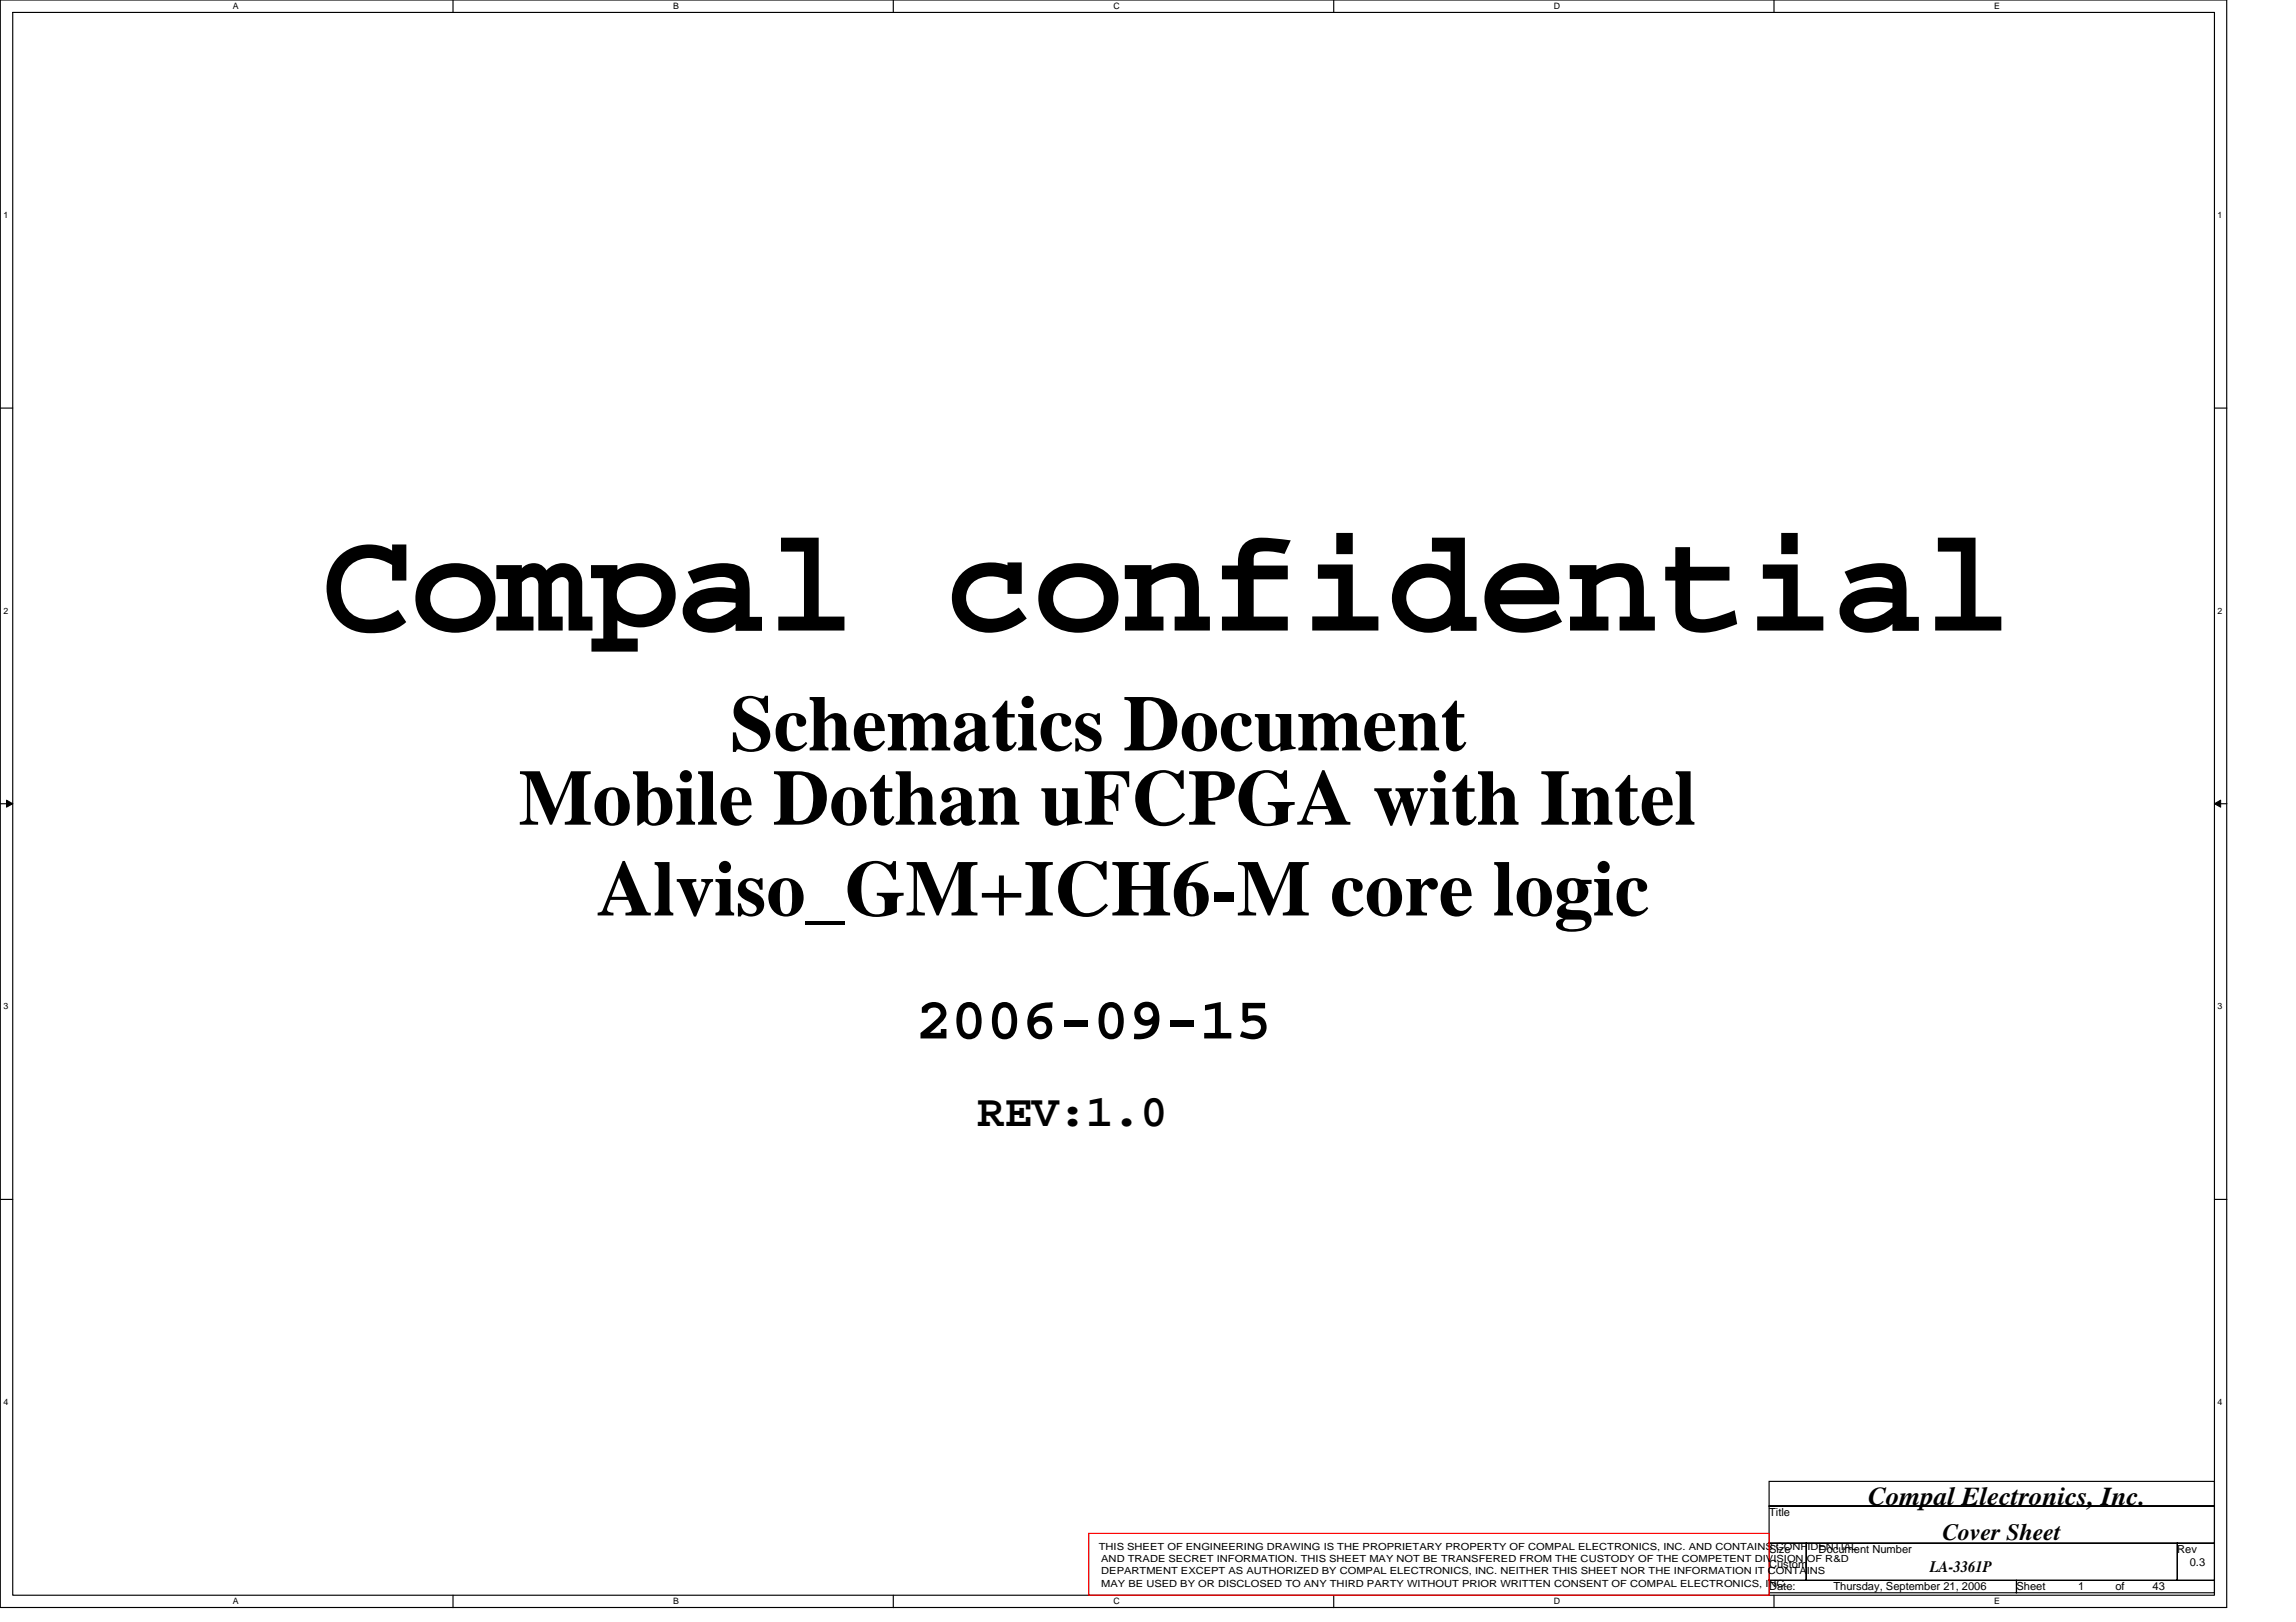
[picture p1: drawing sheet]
<svg xmlns="http://www.w3.org/2000/svg" width="297mm" height="210mm" viewBox="0 0 297 210" stroke-linecap="round" stroke-linejoin="round" font-family="sans-serif">
<defs><g id="words">
<text font-size="19.2" x="41.7" y="81.6">Compal confidential</text>
<g font-size="10.2">
<text x="94.5" y="97.1">Schematics Document</text>
<text x="67.1" y="106.7">Mobile Dothan uFCPGA with Intel</text>
<text x="77.2" y="118.5">Alviso_GM+ICH6-M core logic</text>
</g>
<text font-size="7.7" x="118.5" y="134.4">2006-09-15</text>
<text font-size="5.9" x="126.5" y="145.7">REV:1.0</text>
<text font-size="3.3" x="241.7" y="194.7">Compal Electronics, Inc.</text>
<text font-size="3" x="251.3" y="199.2">Cover Sheet</text>
<text font-size="2.1" x="249.7" y="203.5">LA-3361P</text>
<g font-size="1.4">
<text x="228.9" y="196.2">Title</text>
<text x="228.9" y="201">Size</text>
<text x="228.9" y="202.9">Custom</text>
<text x="235.3" y="201">Document Number</text>
<text x="281.7" y="201">Rev</text>
<text x="283.3" y="202.6">0.3</text>
<text x="228.9" y="205.8">Date:</text>
<text x="237.2" y="205.8">Thursday, September 21, 2006</text>
<text x="260.9" y="205.8">Sheet</text>
<text x="268.9" y="205.8">1</text>
<text x="273.7" y="205.8">of</text>
<text x="278.5" y="205.8">43</text>
</g>
<g font-size="1.3">
<text x="142.2" y="200.5">THIS SHEET OF ENGINEERING DRAWING IS THE PROPRIETARY PROPERTY OF COMPAL ELECTRONICS, INC. AND CONTAINS CONFIDENTIAL</text>
<text x="142.5" y="202.1">AND TRADE SECRET INFORMATION. THIS SHEET MAY NOT BE TRANSFERED FROM THE CUSTODY OF THE COMPETENT DIVISION OF R&amp;D</text>
<text x="142.5" y="203.7">DEPARTMENT EXCEPT AS AUTHORIZED BY COMPAL ELECTRONICS, INC. NEITHER THIS SHEET NOR THE INFORMATION IT CONTAINS</text>
<text x="142.5" y="205.3">MAY BE USED BY OR DISCLOSED TO ANY THIRD PARTY WITHOUT PRIOR WRITTEN CONSENT OF COMPAL ELECTRONICS, INC.</text>
</g>
<g font-size="1.1">
<text x="30.1" y="1.2">A</text>
<text x="87.1" y="1.2">B</text>
<text x="144" y="1.2">C</text>
<text x="201" y="1.2">D</text>
<text x="258" y="1.2">E</text>
<text x=".4" y="28.2">1</text>
<text x="286.9" y="28.2">1</text>
<text x=".4" y="79.4">2</text>
<text x="286.9" y="79.4">2</text>
<text x=".4" y="130.6">3</text>
<text x="286.9" y="130.6">3</text>
<text x=".4" y="181.8">4</text>
<text x="286.9" y="181.8">4</text>
<text x="30.1" y="207.6">A</text>
<text x="87.1" y="207.6">B</text>
<text x="144" y="207.6">C</text>
<text x="201" y="207.6">D</text>
<text x="258" y="207.6">E</text>
</g>
</g></defs>
<path d="M0 0h288.1v208h-288.1zM1.6 1.6h284.9v204.8h-284.9z" fill="none" stroke="#000" stroke-width=".15"/>
<g fill="#fff">
<path d="M30.1 .2h.8v1.2h-.8z"/>
<path d="M30.1 206.6h.8v1.3h-.8z"/>
</g>
<path d="M58.6 0v1.6M58.6 206.4v1.6" fill="none" stroke="#000" stroke-width=".15"/>
<g fill="#fff">
<path d="M87.1 .2h.7v1.2h-.7z"/>
<path d="M87.1 206.6h.7v1.3h-.7z"/>
</g>
<path d="M115.6 0v1.6M115.6 206.4v1.6" fill="none" stroke="#000" stroke-width=".15"/>
<g fill="#fff">
<path d="M144 .2h.8v1.2h-.8z"/>
<path d="M144 206.6h.8v1.3h-.8z"/>
</g>
<path d="M172.5 0v1.6M172.5 206.4v1.6" fill="none" stroke="#000" stroke-width=".15"/>
<g fill="#fff">
<path d="M201 .2h.8v1.2h-.8z"/>
<path d="M201 206.6h.8v1.3h-.8z"/>
</g>
<path d="M229.5 0v1.6M229.5 206.4v1.6" fill="none" stroke="#000" stroke-width=".15"/>
<g fill="#fff">
<path d="M258 .2h.7v1.2h-.7z"/>
<path d="M258 206.6h.7v1.3h-.7z"/>
<path d="M.4 27.2h.7v1.3h-.7z"/>
<path d="M286.9 27.2h.6v1.3h-.6z"/>
<path d="M.4 78.4h.7v1.3h-.7z"/>
<path d="M286.9 78.4h.6v1.3h-.6z"/>
</g>
<path d="M0 52.8h1.6M286.5 52.8h1.6" fill="none" stroke="#000" stroke-width=".15"/>
<g fill="#fff">
<path d="M.4 129.6h.7v1.3h-.7z"/>
<path d="M286.9 129.6h.6v1.3h-.6z"/>
</g>
<path d="M0 104h1.6M286.5 104h1.6" fill="none" stroke="#000" stroke-width=".15"/>
<path d="M.8 103.5l.8 .5-.8 .5zM286.5 104l.8-.5v1z" fill="#000" stroke="#000" stroke-width=".13"/>
<g fill="#fff">
<path d="M.4 180.8h.7v1.3h-.7z"/>
<path d="M286.9 180.8h.6v1.3h-.6z"/>
</g>
<path d="M0 155.2h1.6M286.5 155.2h1.6M228.9 191.7h57.6v3.2h-57.6zM228.9 194.9h57.6v4.8h-57.6zM228.9 199.7h4.8v4.8h-4.8zM233.7 199.7h48v4.8h-48zM281.7 199.7h4.8v4.8h-4.8zM228.9 204.5h32v1.6h-32zM260.9 204.5h25.6v1.6h-25.6z" fill="none" stroke="#000" stroke-width=".15"/>
<path d="M140.9 198.4h88v8h-88z" fill="none" stroke="#f00" stroke-width=".15"/>
<use href="#words"/>
</svg>
